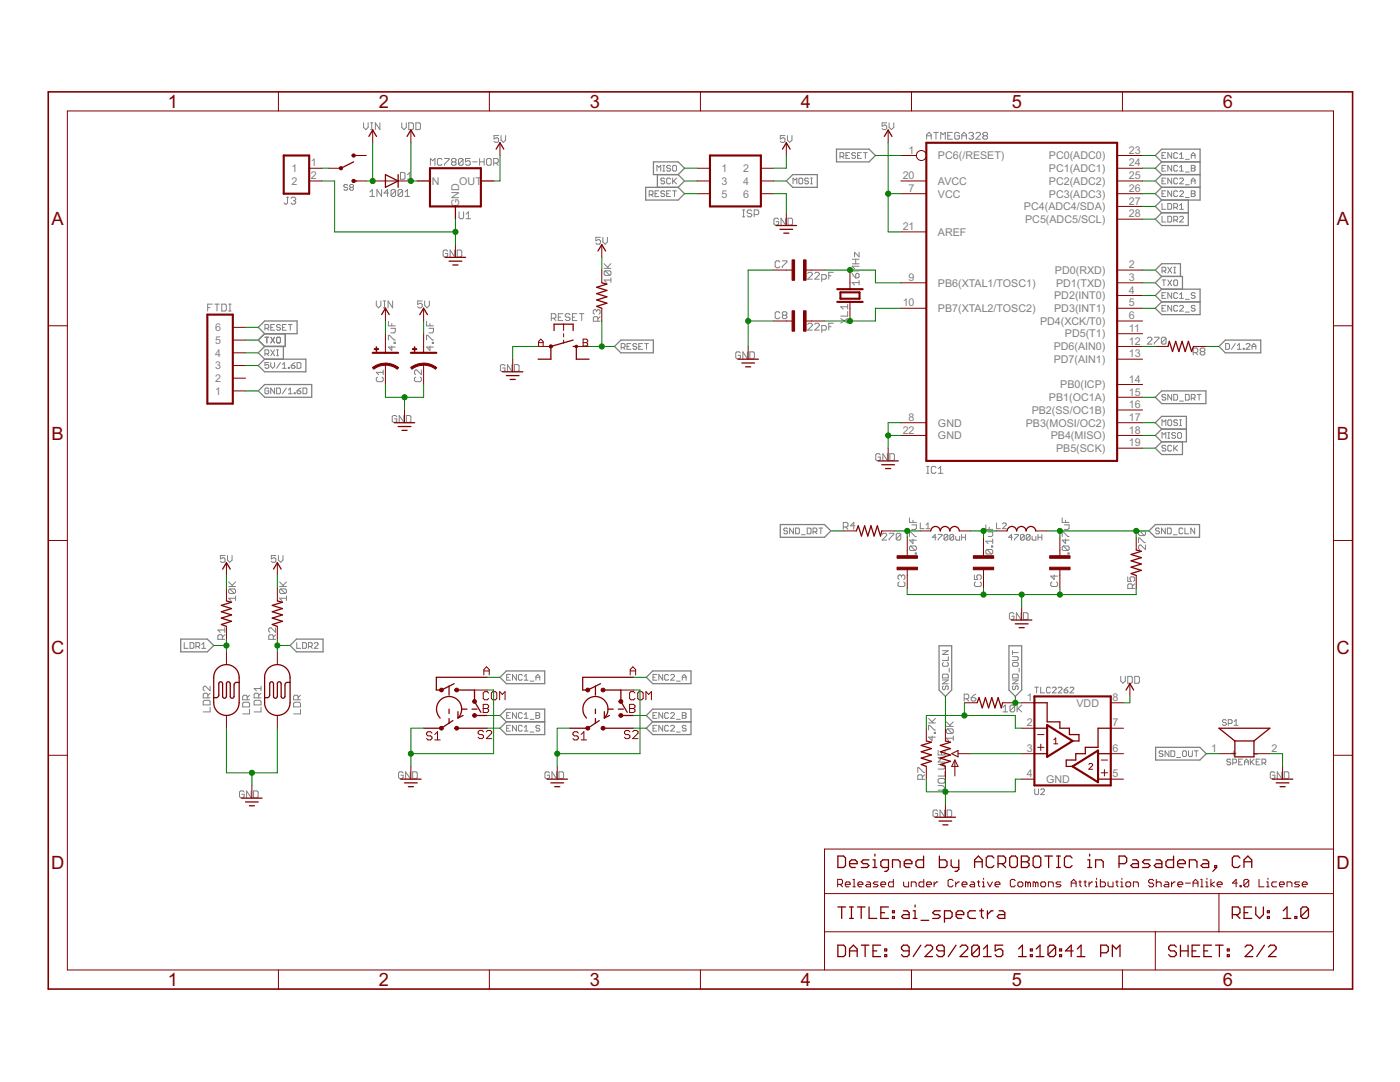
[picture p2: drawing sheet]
<svg xmlns="http://www.w3.org/2000/svg" width="279mm" height="216mm" viewBox="0 0 279 216" stroke-linecap="round" stroke-linejoin="round" font-family="sans-serif">
<defs><g id="words">
<g font-size="4.1" fill="#800000">
<text x="33.5" y="21.5">1</text>
<text x="75.6" y="21.5">2</text>
<text x="117.7" y="21.5">3</text>
<text x="159.8" y="21.5">4</text>
<text x="201.9" y="21.5">5</text>
<text x="244.1" y="21.5">6</text>
<text x="10.3" y="44.9">A</text>
<text x="266.8" y="44.9">A</text>
<text x="10.3" y="87.7">B</text>
<text x="266.8" y="87.7">B</text>
<text x="10.2" y="130.6">C</text>
<text x="266.7" y="130.6">C</text>
<text x="10.2" y="173.4">D</text>
<text x="266.7" y="173.4">D</text>
<text x="33.5" y="196.7">1</text>
<text x="75.6" y="196.7">2</text>
<text x="117.7" y="196.7">3</text>
<text x="159.8" y="196.7">4</text>
<text x="201.9" y="196.7">5</text>
<text x="244.1" y="196.7">6</text>
</g>
<g font-size="2.4" fill="#808080">
<text x="58.2" y="34.3">1</text>
<text x="62" y="33.2">1</text>
<text x="62" y="35.8">2</text>
<text x="144" y="34.3">1</text>
<text x="148.3" y="34.3">2</text>
<text x="180.2" y="35.8">20</text>
<text x="181.3" y="30.7">1</text>
<text x="187.2" y="31.8">PC6(/RESET)</text>
<text x="209.3" y="34.3">PC1(ADC1)</text>
<text x="209.3" y="31.8">PC0(ADC0)</text>
<text x="225.3" y="35.8">25</text>
<text x="225.3" y="33.2">24</text>
<text x="225.3" y="30.7">23</text>
<text x="58.2" y="36.9">2</text>
<text x="85.6" y="36.9">I</text>
<text x="86.2" y="36.9">N</text>
<text x="91.6" y="36.9">OUT</text>
<text x="91.7" y="41.4" transform="rotate(-90 91.7 41.4)">GND</text>
<text x="144" y="36.9">3</text>
<text x="144" y="39.4">5</text>
<text x="148.3" y="39.4">6</text>
<text x="148.3" y="36.9">4</text>
<text x="181.3" y="38.3">7</text>
<text x="187.2" y="39.4">VCC</text>
<text x="187.2" y="36.9">AVCC</text>
<text x="204.4" y="42">PC4(ADC4/SDA)</text>
<text x="209.3" y="39.4">PC3(ADC3)</text>
<text x="209.3" y="36.9">PC2(ADC2)</text>
<text x="225.3" y="40.8">27</text>
<text x="225.3" y="38.3">26</text>
<text x="180.2" y="45.9">21</text>
<text x="187.2" y="47">AREF</text>
<text x="204.6" y="44.5">PC5(ADC5/SCL)</text>
<text x="225.3" y="43.4">28</text>
<text x="225.3" y="53.5">2</text>
<text x="181.3" y="56.1">9</text>
<text x="187.2" y="57.2">PB6(XTAL1/TOSC1)</text>
<text x="210.4" y="59.7">PD2(INT0)</text>
<text x="210.5" y="54.6">PD0(RXD)</text>
<text x="210.8" y="57.2">PD1(TXD)</text>
<text x="225.3" y="58.6">4</text>
<text x="225.3" y="56.1">3</text>
<text x="180.2" y="61.1">10</text>
<text x="187.2" y="62.3">PB7(XTAL2/TOSC2)</text>
<text x="207.6" y="64.8">PD4(XCK/T0)</text>
<text x="210.4" y="62.3">PD3(INT1)</text>
<text x="225.3" y="63.7">6</text>
<text x="225.3" y="61.1">5</text>
<text x="42.9" y="71.2">4</text>
<text x="42.9" y="68.6">5</text>
<text x="42.9" y="66.1">6</text>
<text x="210.3" y="69.9">PD6(AIN0)</text>
<text x="212.5" y="67.3">PD5(T1)</text>
<text x="225.3" y="71.3">13</text>
<text x="225.3" y="68.8">12</text>
<text x="225.3" y="66.2">11</text>
<text x="42.9" y="76.2">2</text>
<text x="42.9" y="73.7">3</text>
<text x="210.3" y="72.4">PD7(AIN1)</text>
<text x="211.6" y="77.5">PB0(ICP)</text>
<text x="225.3" y="76.4">14</text>
<text x="42.9" y="78.8">1</text>
<text x="205.9" y="82.6">PB2(SS/OC1B)</text>
<text x="209.3" y="80">PB1(OC1A)</text>
<text x="225.3" y="81.5">16</text>
<text x="225.3" y="78.9">15</text>
<text x="180.2" y="86.5">22</text>
<text x="181.3" y="84">8</text>
<text x="187.2" y="85.1">GND</text>
<text x="187.2" y="87.7">GND</text>
<text x="204.7" y="85.1">PB3(MOSI/OC2)</text>
<text x="209.7" y="87.7">PB4(MISO)</text>
<text x="225.3" y="89.1">19</text>
<text x="225.3" y="86.5">18</text>
<text x="225.3" y="84">17</text>
<text x="210.8" y="90.2">PB5(SCK)</text>
<text x="204.9" y="139.9">1</text>
<text x="214.8" y="141">VDD</text>
<text x="222" y="139.9">8</text>
<text x="204.9" y="144.9">2</text>
<text x="222" y="144.9">7</text>
<text x="204.9" y="150">3</text>
<text x="204.9" y="155.1">4</text>
<text x="222" y="150">6</text>
<text x="222" y="155.1">5</text>
<text x="241.7" y="150">1</text>
<text x="245.6" y="151.1">+</text>
<text x="250.4" y="151.1">-</text>
<text x="253.8" y="150">2</text>
<text x="208.8" y="156.2">GND</text>
</g>
</g></defs>
<g fill="none" stroke="#808080" stroke-width=".2">
<path d="M57.1 39.3h.5M57.4 39.3v1.2l-.3 .2h-.2l-.2-.2M58.1 39.6l.2-.3h.5l.2 .3v.2l-.2 .2M69.4 37l-.2-.2h-.4l-.2 .2 .2 .4h.4l.2 .2-.2 .4h-.4l-.2-.2M70 37.4l-.2-.2 .2-.4h.4l.1 .2-.1 .4M70 37.4h.4M70 37.4l-.2 .2 .2 .4h.4l.1-.2-.1-.4M72.6 24.5v.9l.4 .5 .5-.5v-.9M73.8 38.3l.5-.5v1.4M73.8 39.2h.9M74 24.5h.4M74 25.9h.4"/>
<path d="M74.2 24.5v1.4M75.8 24.5v1.4l-.9-1.4v1.4M76.2 37.8v1.4l-1-1.4v1.4M77.6 38.5h-1l.7-.7v1.4M79 38.1v.9l-.3 .2h-.4l-.3-.2M79 38.1l-.3-.3h-.4l-.3 .3v.9M79 38.1l-1 .9M79.9 34.4h.7l.2 .2v1l-.2 .2h-.7zM80.2 24.5v.9l.4 .5 .5-.5v-.9M80.3 38.1v.9l-.2 .2h-.4l-.3-.2M80.3 38.1l-.2-.3h-.4l-.3 .3v.9M80.3 38.1l-.9 .9"/>
<path d="M80.8 39.2h1M80.8 38.3l.5-.5v1.4M81.3 35.8h1M81.3 34.9l.5-.5v1.4M81.6 24.5h.7l.2 .2v1l-.2 .2h-.7zM83 24.5h.7l.2 .2v1l-.2 .2h-.7zM85.9 33v-1.4l.5 .5 .4-.5v1.4M88.2 31.8l-.2-.2h-.5l-.2 .2v1l.2 .2h.5l.2-.2M88.7 31.6h.9v.2l-.9 1v.2M90.3 32.3l-.2-.2v-.3l.2-.2h.5l.2 .2v.3l-.2 .2M90.3 32.3l-.2 .2v.3l.2 .2h.5l.2-.2v-.3l-.2-.2M90.3 32.3h.5"/>
<path d="M92.4 31.8l-.2-.2h-.5l-.2 .2v1M92.4 31.8v1l-.2 .2h-.5l-.2-.2M92.4 31.8l-.9 1M93.8 31.6h-.9v.7l.7-.2 .2 .2v.5l-.2 .2h-.5l-.2-.2M94.3 32.3h.9M95.7 32.3h.9M95.7 31.6v1.4M96.6 31.6v1.4M97.1 31.8l.2-.2h.5l.2 .2v1l-.2 .2h-.5l-.2-.2zM98.5 32.5h.7l.2-.2v-.5l-.2-.2h-.7v1.4M99 32.5l.4 .5M99.5 27.1h-.9v.6l.4-.2h.3l.2 .2v.5l-.2 .2h-.5l-.2-.2"/>
<path d="M100 27.1v.9l.5 .4 .4-.4v-.9M129.6 38.8h.5l.2-.1v-.4l-.2-.2h-.5v1.1M129.9 38.8l.4 .4M130.7 38.7h.4M131.1 34.1v-1.1l.4 .4 .4-.4v1.1M131.5 38.1h-.8v1.1h.8M132.3 33h.4M132.3 34.1h.4M132.5 33v1.1M132.7 38.3l-.2-.2h-.4l-.2 .4 .2 .2h.4l.2 .3-.2 .2h-.4l-.2-.2M132.7 35.7l-.2-.2h-.4l-.2 .4 .2 .2h.4l.2 .4-.2 .2h-.4l-.2-.2M133.1 38.7h.3"/>
<path d="M133.8 33.2l-.2-.2h-.4l-.1 .4 .1 .2h.4l.2 .4-.2 .1h-.4l-.1-.1M133.8 38.1h-.7v1.1h.7M133.8 35.7l-.2-.2h-.4l-.1 .2v.8l.1 .2h.4l.2-.2M134.2 33.2l.2-.2h.4l.2 .2v.8l-.2 .1h-.4l-.2-.1zM134.2 38.1h.8M134.2 35.5v1.2M134.4 36.1l.6 .6M134.6 38.1v1.1M135 35.5l-.8 .8M156.7 27.1h-1v.6l.7-.2 .3 .2v.5l-.3 .2h-.4l-.3-.2M157.1 27.1v.9l.5 .4 .5-.4v-.9M158.3 36.7v-1.2l.3 .4 .4-.4v1.2"/>
<path d="M159.6 35.5h.4l.2 .2v.8l-.2 .2h-.4l-.2-.2v-.8zM161.4 35.7l-.2-.2h-.4l-.2 .2 .2 .4h.4l.2 .2-.2 .4h-.4l-.2-.2M161.8 35.5h.3M161.8 36.7h.3M161.9 35.5v1.2M167.6 31.2h.6l.2-.2v-.4l-.2-.1h-.6v1.1M168 31.2l.4 .4M168.8 31h.4M169.6 30.5h-.8v1.1h.8M170.8 30.6l-.2-.1h-.4l-.2 .1 .2 .4h.4l.2 .2-.2 .4h-.4l-.2-.2M171.2 31h.3M171.9 30.5h-.7v1.1h.7"/>
<path d="M172.3 30.5h.8M172.7 30.5v1.1M177 24.5h-1v.7l.5-.2h.2l.3 .2v.5l-.3 .2h-.4l-.3-.2M177.4 24.5v.9l.5 .5 .5-.5v-.9M184.9 27.8v-.9l.5-.5 .4 .5v.9M184.9 27.1h.9M186.3 26.4h1M186.8 26.4v1.4M187.7 27.8v-1.4l.5 .5 .5-.5v1.4M189.1 27.1h.5M190.1 26.4h-1v1.4h1M191.5 26.6l-.3-.2h-.4l-.3 .2v1l.3 .2h.4l.3-.2v-.5h-.5"/>
<path d="M192 27.1h.9M192 27.8v-.9l.4-.5 .5 .5v.9M193.4 26.6l.2-.2h.4l.3 .2v.3l-.3 .2M193.8 27.1h.2M194 27.1l.3 .2v.3l-.3 .2h-.4l-.2-.2M194.8 26.6l.2-.2h.5l.2 .2v.3l-.9 .9h.9M196.4 27.1h.4M196.4 27.1l-.2-.2v-.3l.2-.2h.4l.3 .2v.3l-.3 .2M196.4 27.1l-.2 .2v.3l.2 .2h.4l.3-.2v-.3l-.3-.2M231.9 31h.4M231.9 38.7h.4M231.9 33.6h.4"/>
<path d="M231.9 36.1h.4M232.7 33h-.8v1.1h.8M232.7 38.1h-.8v1.1h.8M232.7 30.5h-.8v1.1h.8M232.7 35.5h-.8v1.2h.8M233.8 30.5v1.1l-.7-1.1v1.1M233.8 33v1.1l-.7-1.1v1.1M233.8 35.5v1.2l-.7-1.2v1.2M233.8 38.1v1.1l-.7-1.1v1.1M235 33.2l-.2-.2h-.4l-.1 .2v.8l.1 .1h.4l.2-.1M235 38.3l-.2-.2h-.4l-.1 .2v.7l.1 .2h.4l.2-.2M235 30.6l-.2-.1h-.4l-.1 .1v.8l.1 .2h.4l.2-.2"/>
<path d="M235 35.7l-.2-.2h-.4l-.1 .2v.8l.1 .2h.4l.2-.2M235.4 38.3l.2-.2h.4l.2 .2v.2l-.8 .7h.8M235.4 31.6h.8M235.4 30.8l.4-.3v1.1M235.4 33.4l.4-.4v1.1M235.4 34.1h.8M235.4 35.7l.2-.2h.4l.2 .2v.2l-.8 .8h.8M236.6 31.8h.7M236.6 34.3h.7M236.6 36.9h.7M236.6 39.4h.7M237.7 33h.6l.2 .2-.2 .4 .2 .4-.2 .1h-.6z"/>
<path d="M237.7 38.1h.6l.2 .2-.2 .4 .2 .3-.2 .2h-.6zM237.7 31h.8M237.7 38.7h.6M237.7 33.6h.6M237.7 36.1h.8M237.7 31.6v-.8l.4-.3 .4 .3v.8M237.7 36.7v-.8l.4-.4 .4 .4v.8M58.5 40h.3M58.8 40l.2 .3-.2 .4h-.5l-.2-.2M89.3 50.1l-.2-.2h-.4l-.3 .2v.9l.3 .3h.4l.2-.3v-.4h-.4M90.7 49.9v1.4l-.9-1.4v1.4M91.2 49.9h.7l.3 .2v.9l-.3 .3h-.7z"/>
<path d="M91.6 42.3v1.1l.2 .2h.5l.2-.2v-1.1M93 43.6h.9M93 42.7l.5-.4v1.3M119.8 47.3h-.9v.7l.7-.2 .2 .2v.5l-.2 .2h-.5l-.2-.2M120.3 47.3v1l.5 .4 .4-.4v-1M120.6 53.6h1.3M120.6 52.6l.9 1M120.8 54h.9l.2 .3v.4l-.2 .2M120.8 54l-.2 .3v.4l.2 .2h.9M120.8 54l.9 .9M121.9 55.9h-1.3l.4 .4M121.9 55.4v.9"/>
<path d="M121.9 52.6l-.7 .7M148.2 43.3h.4M148.2 41.9h.4M148.4 41.9v1.4M150 42.1l-.2-.2h-.4l-.3 .2v.3l.3 .2h.4l.2 .2-.2 .5h-.4l-.3-.3M150.5 42.8h.7l.2-.2v-.5l-.2-.2h-.7v1.4M155.4 43.8l-.2-.3h-.5l-.2 .3v.9l.2 .2h.5l.2-.2v-.5h-.5M155.6 52.3l-.2-.3h-.5l-.2 .3v.9l.2 .2h.5l.2-.2M156.1 52h.9v.3l-.9 .9v.2M156.8 43.5v1.4l-.9-1.4v1.4M157.3 43.5h.6l.3 .3v.9l-.3 .2h-.6zM161.2 54.6l.2-.3h.5l.2 .3v.2l-.9 .9h.9"/>
<path d="M162.6 54.6l.2-.3h.5l.2 .3v.2l-.9 .9h.9M164 55.7h.7l.2-.2v-.5l-.2-.2h-.7v1.4M165.4 55h.5M166.3 54.3h-.9v1.4M170.1 54.5l.7 1M170.1 52.6h1.3M170.1 51.7h1.3M170.8 54.8l.2-.3 .4 .3v.4l-.2 .3h-.4zM170.8 51.7v.9M171.4 56.4h-1.3l.4 .5M171.4 50.3v.9l-.9-.9v.9M171.4 55.9v1"/>
<path d="M171.4 53.1h-1.3l.4 .5-.4 .5h1.3M231.9 54.1h.6l.2-.2v-.4l-.2-.2h-.6v1.2M231.9 55.9h.8M231.9 40.6v1.2h.8M231.9 43.2v1.1h.8M231.9 59h.4M232.3 54.1l.4 .4M232.3 55.9v1.1M232.7 58.4h-.8v1.1h.8M233.1 53.3l.7 1.2M233.1 55.9l.7 1.1M233.1 40.6h.5l.2 .2v.8l-.2 .2h-.5z"/>
<path d="M233.1 43.2h.5l.2 .1v.8l-.2 .2h-.5zM233.8 53.3l-.7 1.2M233.8 55.9l-.7 1.1M233.8 58.4v1.1l-.7-1.1v1.1M234.3 53.3h.3M234.3 54.5h.3M234.3 41.4h.5l.2-.2v-.4l-.2-.2h-.5v1.2M234.3 43.9h.5l.2-.2v-.4l-.2-.1h-.5v1.1M234.4 55.9h.4l.2 .1v.8l-.2 .2h-.4l-.1-.2v-.8zM234.4 53.3v1.2M234.6 41.4l.4 .4M234.6 43.9l.4 .4"/>
<path d="M235 58.6l-.2-.2h-.4l-.1 .2v.8l.1 .1h.4l.2-.1M235.4 41l.4-.4v1.2M235.4 58.8l.4-.4v1.1M235.4 41.8h.8M235.4 43.3l.2-.1h.4l.2 .1v.2l-.8 .8h.8M235.4 59.5h.8M236.6 59.7h.7M238.5 58.6l-.2-.2h-.4l-.2 .4 .2 .2h.4l.2 .4-.2 .1h-.4l-.2-.1M41.4 61.4h.5M42.4 60.7h-1v1.4M42.9 60.7h.9M43.3 60.7v1.4"/>
<path d="M44.3 60.7h.6l.3 .2v.9l-.3 .3h-.6zM45.7 60.7h.4M45.7 62.1h.4M45.9 60.7v1.4M52.9 65.5h.5l.2-.2v-.4l-.2-.2h-.5v1.2M52.9 67.3h.7M52.9 70.6h.5l.2-.2v-.4l-.2-.2h-.5v1.2M53.3 65.5l.3 .4M53.3 70.6l.3 .4M53.3 67.3v1.1M53.6 72.3h-.7v.6l.4-.2 .3 .2v.4l-.2 .2h-.3l-.2-.2M53.6 77.6l-.2-.2h-.3l-.2 .2v.8l.2 .2h.3l.2-.2v-.4h-.3"/>
<path d="M54 72.3v.8l.4 .4 .4-.4v-.8M54 65.3h.4M54 69.8l.8 1.2M54 67.3l.8 1.1M54.8 64.7h-.8v1.2h.8M54.8 77.4v1.2l-.8-1.2v1.2M54.8 69.8l-.8 1.2M54.8 67.3l-.8 1.1M55.2 77.4h.6l.2 .2v.8l-.2 .2h-.6zM55.2 69.8h.4M55.2 71h.4M55.4 67.3h.4l.2 .2v.7l-.2 .2h-.4l-.2-.2v-.7z"/>
<path d="M55.4 69.8v1.2M56 64.9l-.2-.2h-.4l-.2 .2 .2 .4h.4l.2 .2-.2 .4h-.4l-.2-.2M56 72.3l-.8 1.2M56.4 73.5h.7M56.4 72.7l.3-.4v1.2M56.4 65.3h.3M57.1 77.4l-.7 1.2M57.1 64.7h-.7v1.2h.7M57.6 78.6h.7M57.6 77.8l.3-.4v1.2M57.6 73.3h.1v.2h-.1zM57.6 64.7h.7"/>
<path d="M57.9 64.7v1.2M58.1 72.9h.6l.2 .4-.2 .2h-.4l-.2-.2zM58.7 78.4h.2v.2h-.2zM58.9 72.3l-.8 .6M59.3 78h.6l.1 .4-.1 .2h-.4l-.2-.2zM59.3 72.3h.6l.1 .2v.8l-.1 .2h-.6zM60 77.4l-.7 .6M60.5 77.4h.5l.2 .2v.8l-.2 .2h-.5zM75.1 60v1l.5 .4 .4-.4v-1M75.3 75.2l-.2 .3v.4l.2 .3h.9l.3-.3v-.4l-.3-.3M76.5 73.8v1M76.5 74.3h-1.4l.5 .5"/>
<path d="M76.5 60h.5M76.5 61.4h.5M76.7 60v1.4M77.5 64.1v.9h1.4M77.5 67.8v-.9h.2l1 .9h.2M78 65.5h.9v.7l-.2 .2h-.7M78.2 69v.9l-.7-.6h1.4M78.2 64.6v.4M78.4 60v1.4l-1-1.4v1.4M78.7 68.3h.2v.2h-.2zM83 75.2l-.3 .3v.4l.3 .3h.9l.2-.3v-.4l-.2-.3M84.1 73.8v1l-.9-1h-.2l-.3 .3v.4l.3 .3"/>
<path d="M84.3 60h-.9v.7l.4-.2 .5 .2v.5l-.3 .2h-.4l-.2-.2M84.8 60v1l.4 .4 .5-.4v-1M85.1 67.8v-.9h.3l.9 .9h.2M85.1 64.1v.9h1.4M85.6 65.5h.9v.7l-.2 .2h-.7M85.8 69v.9l-.7-.6h1.4M85.8 64.6v.4M86.3 68.3h.2v.2h-.2zM100.8 73l-.3-.3h-.4l-.2 .3v.9l.2 .2h.4l.3-.2v-.5h-.5M102.2 72.7v1.4l-.9-1.4v1.4M102.7 72.7h.7l.2 .3v.9l-.2 .2h-.7zM110 63.5h.7l.2-.2v-.5l-.2-.2h-.7v1.4"/>
<path d="M110.5 63.5l.4 .5M111.4 63.3h.5M112.3 62.6h-.9v1.4h.9M113.7 62.8l-.2-.2h-.4l-.3 .2v.3l.3 .2h.4l.2 .2v.2l-.2 .3h-.4l-.3-.3M114.2 63.3h.5M115.1 62.6h-.9v1.4h.9M115.6 62.6h.9M116.1 62.6v1.4M119.1 62l-.2-.2h-.3l-.2 .2v.5l.2 .2M119.1 62l.2-.2h.2l.3 .2v.5l-.3 .2M119.1 62v.2M119.3 64.1v-.7l-.2-.2h-.5l-.2 .2v.7h1.4"/>
<path d="M119.8 63.2l-.5 .4M124 69.3h.5l.2-.2v-.4l-.2-.1h-.5v1.1M124.4 69.3l.3 .4M125.1 69.1h.4M125.9 68.6h-.8v1.1h.8M127.1 68.7l-.2-.1h-.4l-.2 .3 .2 .2h.4l.2 .4-.2 .2h-.4l-.2-.2M127.5 69.1h.4M128.2 68.6h-.7v1.1h.7M128.7 68.6h.7M129 68.6v1.1M147.8 70.4l-.3-.2h-.4l-.3 .2v1l.3 .2h.4l.3-.2v-.5h-.5M149.2 70.2v1.4l-.9-1.4v1.4"/>
<path d="M149.6 70.2h.7l.3 .2v1l-.3 .2h-.7zM155.6 62.4l-.2-.2h-.5l-.2 .2v1l.2 .2h.5l.2-.2M156.3 62.9l-.2 .2 .2 .5h.5l.2-.2v-.3l-.2-.2M156.3 62.9l-.2-.2 .2-.5h.5l.2 .2v.3l-.2 .2M156.3 62.9h.5M161.2 64.7l.2-.2h.5l.2 .2v.3l-.9 .9h.9M162.6 64.7l.2-.2h.5l.2 .2v.3l-.9 .9h.9M164 65.9h.7l.2-.3v-.4l-.2-.2h-.7v1.3M165.4 65.2h.5M166.3 64.5h-.9v1.4M167.8 63.6l1.4 .9M169.2 63.6l-1.4 .9"/>
<path d="M169.2 62.2v.9h-1.4M169.2 60.7v1M169.2 61.2h-1.4l.5 .5M229 67.5l.2-.2h.5l.2 .2v.3l-.9 .9h.9M230.4 67.3h.9v.2l-.9 .9v.3M231.9 61.5h.4M232.7 60.9h-.8v1.2h.8M232.7 78.9l-.2-.2h-.4l-.2 .2 .2 .4h.4l.2 .2-.2 .3h-.4l-.2-.1M232.7 67.5v.9l-.2 .3h-.5l-.2-.3M232.7 67.5l-.2-.2h-.5l-.2 .2v.9M232.7 67.5l-.9 .9M233.8 60.9v1.2l-.7-1.2v1.2"/>
<path d="M233.8 78.7v1.1l-.7-1.1v1.1M234.3 78.7h.5l.2 .2v.8l-.2 .1h-.5zM235 61.1l-.2-.2h-.4l-.1 .2v.8l.1 .2h.4l.2-.2M235.4 61.1l.2-.2h.4l.2 .2v.2l-.8 .8h.8M236.6 62.3h.7M236.6 78.7h.6l.1 .2v.8l-.1 .1h-.6zM237.7 79.5h.6l.2-.2v-.4l-.2-.2h-.6v1.1M238.1 70.4h.7l.2-.3v-.4l-.2-.3h-.7v1.4M238.1 79.5l.4 .3M238.5 61.1l-.2-.2h-.4l-.2 .4 .2 .2h.4l.2 .4-.2 .2h-.4l-.2-.2M238.6 70.4l.4 .4M238.9 78.7h.8"/>
<path d="M239.3 78.7v1.1M239.8 70.1l-.3-.2v-.2l.3-.3h.4l.3 .3v.2l-.3 .2M239.8 70.1l-.3 .3v.2l.3 .2h.4l.3-.2v-.2l-.3-.3M239.8 70.1h.4M244.6 68.6h.6l.2 .1v.8l-.2 .2h-.6zM246.5 68.6l-.7 1.1M247 69.7h.7M247 68.9l.3-.3v1.1M248.1 69.5h.2v.2h-.2zM248.7 68.7l.2-.1h.4l.1 .1v.2l-.7 .8h.7M249.9 69.1h.7M249.9 69.7v-.8l.4-.3 .3 .3v.8"/>
<path d="M79.2 83.1l-.2-.2h-.5l-.2 .2v1l.2 .2h.5l.2-.2v-.5h-.5M80.6 82.9v1.4l-.9-1.4v1.4M81.1 82.9h.7l.2 .2v1l-.2 .2h-.7zM175.7 90.8l-.2-.3h-.5l-.2 .3v.9l.2 .2h.5l.2-.2v-.5h-.5M177.1 90.5v1.4l-.9-1.4v1.4M177.6 90.5h.7l.2 .3v.9l-.2 .2h-.7zM184.9 94.4h.5M184.9 93.1h.5M185.2 93.1v1.3M186.8 93.3l-.2-.2h-.5l-.2 .2v.9l.2 .2h.5l.2-.2M187.3 93.5l.4-.4v1.3M187.3 94.4h.9"/>
<path d="M231.9 84.9v-1.1l.4 .4 .4-.4v1.1M231.9 87.5v-1.2l.4 .4 .4-.4v1.2M232.7 89l-.2-.1h-.4l-.2 .1 .2 .4h.4l.2 .2-.2 .4h-.4l-.2-.2M233.1 87.5h.3M233.1 86.3h.3M233.1 84l.2-.2h.3l.2 .2v.7l-.2 .2h-.3l-.2-.2zM233.3 86.3v1.2M233.8 89l-.2-.1h-.3l-.2 .1v.8l.2 .2h.3l.2-.2M234.3 88.9v1.1M234.4 89.4l.6 .6M234.6 86.5l-.2-.2h-.4l-.2 .4 .2 .2h.4l.2 .4-.2 .2h-.4l-.2-.2M235 84l-.2-.2h-.4l-.1 .4 .1 .1h.4l.2 .4-.2 .2h-.4l-.1-.2"/>
<path d="M235 88.9l-.7 .7M235.2 86.3h.4l.2 .2v.8l-.2 .2h-.4l-.2-.2v-.8zM235.4 83.8h.4M235.4 84.9h.4M235.4 80h.8M235.6 83.8v1.1M44.9 110.8h-.9v.7l.4-.2h.3l.2 .2v.5l-.2 .2h-.5l-.2-.2M45.4 110.8v1l.4 .4 .5-.4v-1M45.6 117h1.4M45.6 116.1l.9 .9M45.9 117.5h.9l.2 .3v.4l-.2 .2M45.9 117.5l-.3 .3v.4l.3 .2h.9"/>
<path d="M45.9 117.5l.9 .9M47 119.4h-1.4l.5 .4M47 118.9v.9M47 116.1l-.7 .7M55.1 110.8h-1v.7l.7-.2 .3 .2v.5l-.3 .2h-.4l-.3-.2M55.6 110.8v1l.4 .4 .5-.4v-1M55.8 117h1.4M55.8 116.1l.9 .9M56 117.5l-.2 .3v.4l.2 .2h.9M56 117.5h.9l.3 .3v.4l-.3 .2M56 117.5l.9 .9M57.2 119.4h-1.4l.5 .4"/>
<path d="M57.2 118.9v.9M57.2 116.1l-.7 .7M157.2 105.6l-.2-.2h-.4l-.2 .3 .2 .2h.4l.2 .4-.2 .2h-.4l-.2-.2M158.3 105.4v1.1l-.7-1.1v1.1M158.8 105.4h.5l.2 .2v.7l-.2 .2h-.5zM159.9 106.7h.8M161.1 105.4h.6l.2 .2v.7l-.2 .2h-.6zM162.3 106.1h.5l.2-.2v-.3l-.2-.2h-.5v1.1M162.6 106.1l.4 .4M163.4 105.4h.8M163.8 105.4v1.1M168.3 105.2h.7l.2-.3v-.4l-.2-.3h-.7v1.4"/>
<path d="M168.8 105.2l.4 .4M170.6 104.9h-.9l.7-.7v1.4M176 106.6l.3-.2h.4l.3 .2v.2l-1 1h1M177.4 106.4h1v.2l-1 .9v.3M179.5 116.1l-.3 .3v.4l.3 .2h.9l.2-.2v-.4l-.2-.3M179.8 106.6v.9l-.3 .3h-.4l-.2-.3M179.8 106.6l-.3-.2h-.4l-.2 .2v.9M179.8 106.6l-.9 .9M179.9 115l.2-.3h.3l.2 .3v.4l-.2 .2M179.9 115l-.2-.3h-.2l-.3 .3v.4l.3 .2M179.9 115v.2M181.5 103.3v.9h1.4"/>
<path d="M181.5 107.1v-.9h.2l.9 .9h.3M181.7 108.9h.9l.3 .3v.4l-.3 .3M181.7 108.9l-.2 .3v.4l.2 .3h.9M181.7 108.9l.9 1M182 104.7h.9v.7l-.3 .2h-.6M182.2 107.5v1l-.7-.7h1.4M182.2 103.8v.4M182.6 110.3h.3v.3h-.3zM183.7 104.4v1.1h.7M184.8 105.5h.8M184.8 104.7l.4-.3v1.1M186.8 107.2h-.7l.5-.6v1.2"/>
<path d="M187.2 106.6h.8v.2l-.8 .8v.2M189.2 106.8v.8l-.2 .2h-.4l-.2-.2M189.2 106.8l-.2-.2h-.4l-.2 .2v.8M189.2 106.8l-.8 .8M190.3 106.8v.8l-.2 .2h-.3l-.2-.2M190.3 106.8l-.2-.2h-.3l-.2 .2v.8M190.3 106.8l-.7 .8M190.7 107v.6l.2 .2h.6v-.8M191.9 106.6v1.2M191.9 107.2h.8M192.7 106.6v1.2M194.5 114.7v.9h.6l-.2-.4 .2-.5h.5l.2 .3v.4l-.2 .2"/>
<path d="M194.7 116.1l-.2 .3v.4l.2 .2h.9l.2-.2v-.4l-.2-.3M196.7 104.7v.9h1.4M197 109.6l-.3 .3v.4l.3 .3h.9M197 109.6h.9l.2 .3v.4l-.2 .3M197 109.6l.9 1M197.2 106.2h.9v.6l-.2 .3h-.7M197.4 105.2v.4M197.9 108.9h.2v.3h-.2zM198.1 107.5v1M198.1 108h-1.4l.5 .5M198.9 104.4v1.1h.7M200.1 104.5l.2-.1h.3l.2 .1v.2l-.7 .8h.7"/>
<path d="M202.1 107.2h-.8l.6-.6v1.2M202.5 106.6h.7v.2l-.7 .8v.2M204.4 106.8v.8l-.2 .2h-.4l-.2-.2M204.4 106.8l-.2-.2h-.4l-.2 .2v.8M204.4 106.8l-.8 .8M205.6 106.8v.8l-.2 .2h-.4l-.2-.2M205.6 106.8l-.2-.2h-.4l-.2 .2v.8M205.6 106.8l-.8 .8M206 107v.6l.2 .2h.5v-.8M207.2 107.2h.7M207.2 106.6v1.2M207.9 106.6v1.2"/>
<path d="M209.9 116.1l-.2 .3v.4l.2 .2h.9l.3-.2v-.4l-.3-.3M210.4 114.7v.9l-.7-.6h1.4M212 107.1v-.9h.2l.9 .9h.3M212 103.3v.9h1.4M212.2 108.9l-.2 .3v.4l.2 .3h.9M212.2 108.9h.9l.3 .3v.4l-.3 .3M212.2 108.9l.9 1M212.4 104.7h1v.7l-.3 .2h-.7M212.7 107.5v1l-.7-.7h1.4M212.7 103.8v.4M213.1 110.3h.3v.3h-.3zM225.1 115.1v.9h.6l-.2-.5 .2-.4h.5l.2 .2v.5l-.2 .2"/>
<path d="M226 117.4v-.7l-.3-.2h-.4l-.2 .2v.7h1.3M226.4 116.5l-.4 .5M227.2 108.3v-.9h.3l.9 .9h.2M227.5 106h.9l.2 .2v.4l-.2 .3M227.5 106l-.3 .2v.4l.3 .3h.9M227.5 106l.9 .9M228.6 108.8v.9l-.9-.9-.5 .2v.5l.3 .2M231.4 105.6l-.2-.2h-.4l-.2 .2 .2 .3h.4l.2 .2-.2 .4h-.4l-.2-.2M232.6 105.4v1.1l-.8-1.1v1.1M233 105.4h.6l.1 .2v.7l-.1 .2h-.6zM234.1 106.7h.8M236.1 105.6l-.2-.2h-.4l-.2 .2v.7l.2 .2h.4l.2-.2"/>
<path d="M236.5 105.4v1.1h.7M238.4 105.4v1.1l-.7-1.1v1.1M36.8 128.2v1.2h.7M37.9 128.2h.6l.2 .2v.8l-.2 .2h-.6zM39.1 129h.6l.2-.2v-.4l-.2-.2h-.6v1.2M39.5 129l.4 .4M40.3 129.4h.7M40.3 128.6l.4-.4v1.2M40.6 140l.2-.3h.9l.2 .3v.7h-1.3zM41.5 139.3v-.7l-.2-.3h-.5l-.2 .3v.7h1.3M41.9 136.9v.9l-.9-.9h-.2l-.2 .3v.4l.2 .2M41.9 138.3l-.4 .5"/>
<path d="M44.4 127.6v-.7l-.2-.2h-.5l-.2 .2v.7h1.4M44.9 126.7l-.5 .4M44.9 125.7h-1.4l.4 .5M44.9 125.3v.9M49.3 139.6v-.6l-.2-.3h-.4l-.3 .3v.6h1.4M49.8 138.7l-.5 .5M50.7 140l.2-.3h1l.2 .3v.7h-1.4zM51.6 139.3v-.7l-.2-.3h-.5l-.2 .3v.7h1.4M52.1 136.9v.9M52.1 138.3l-.5 .5M52.1 137.4h-1.4l.5 .4M54.5 127.6v-.7l-.2-.2h-.4l-.3 .2v.7h1.4"/>
<path d="M55 125.3v.9l-.9-.9h-.2l-.3 .2v.4l.3 .3M55 126.7l-.5 .4M59.2 128.2v1.2h.8M59.5 139.6v-.6l-.2-.3h-.5l-.2 .3v.6h1.4M60 138.7l-.5 .5M60.4 128.2h.6l.2 .2v.8l-.2 .2h-.6zM61.6 129h.5l.2-.2v-.4l-.2-.2h-.5v1.2M61.9 129l.4 .4M62.7 128.4l.2-.2h.4l.2 .2v.2l-.8 .8h.8M101.1 135.1h.4M101.9 134.6h-.8v1.1h.8M103.1 134.6v1.1l-.8-1.1v1.1"/>
<path d="M104.2 134.8l-.2-.2h-.3l-.2 .2v.7l.2 .2h.3l.2-.2M104.6 135l.4-.4v1.1M104.6 135.7h.8M105.8 135.9h.8M107 135.7v-.7l.3-.4 .4 .4v.7M107 135.1h.7M130.3 135.1h.4M131.1 134.6h-.8v1.1h.8M132.2 134.6v1.1l-.7-1.1v1.1M133.4 134.8l-.2-.2h-.4l-.1 .2v.7l.1 .2h.4l.2-.2M133.8 134.8l.2-.2h.4l.2 .2v.2l-.8 .7h.8M135 135.9h.8"/>
<path d="M136.2 135.1h.7M136.2 135.7v-.7l.3-.4 .4 .4v.7M188.1 135.7h1.2l-1.2 .7h1.2M188.1 129.8h1.2l-1.2 .8h1.2M188.3 136.9l-.2 .2v.3l.2 .2 .4-.2v-.3l.1-.2 .5 .2v.3l-.3 .2M188.3 132.2l-.2 .2v.4l.2 .1h.7l.3-.1v-.4l-.3-.2M188.3 134.5h.7l.3 .2v.6h-1.2v-.6zM189.3 131v.8h-1.2M189.4 133.3v.8M192.4 139.4h.7l.2-.2v-.5l-.2-.2h-.7v1.4M192.9 139.4l.4 .5M193.8 139.2h.7l.3 .2v.3l-.3 .2h-.4l-.3-.2z"/>
<path d="M194.8 138.5l-1 .7M202.1 131h.9l.2 .2v.4l-.2 .2h-.9M202.1 132.4l.1-.2h.8l.2 .2v.4l-.2 .1h-.8l-.1-.1zM202.1 135.7h1.1l-1.1 .7h1.1M202.1 134.7l.1-.2h.8l.2 .2v.6h-1.1zM202.1 129.8v.8M202.1 130.2h1.1M202.2 136.9l-.1 .2v.3l.3 .2 .2-.2v-.3l.4-.2 .2 .2v.3l-.2 .2M202.4 122.5l-.3-.2h-.4l-.3 .2v.9l.3 .2h.4l.3-.2v-.4h-.5M203.4 133.3v.8M203.8 122.3v1.3l-1-1.3v1.3M204.3 122.3h.6l.3 .2v.9l-.3 .2h-.6z"/>
<path d="M206.5 137.1h.8M206.9 137.1v1.2M207.7 137.1v1.2h.7M209.6 137.3l-.2-.2h-.4l-.1 .2v.8l.1 .2h.4l.2-.2M210 137.3l.2-.2h.4l.2 .2v.2l-.8 .8h.8M211.2 137.3l.2-.2h.4l.1 .2v.2l-.7 .8h.7M212.4 137.7h.5l.2 .4-.2 .2h-.3l-.2-.2zM213.1 137.1l-.7 .6M213.5 137.3l.2-.2h.4l.2 .2v.2l-.8 .8h.8M223.7 135v.9l.4 .4 .5-.4v-.9M225.1 135h.7l.2 .2v.9l-.2 .2h-.7zM226.5 135h.7l.2 .2v.9l-.2 .2h-.7z"/>
<path d="M41.9 141.1v.9h-1.3M48.7 140.1h.9l.2 .3v.7h-1.4v-.7zM48.7 158.1l-.2-.3h-.5l-.2 .3v.9l.2 .2h.5l.2-.2v-.5h-.4M49.8 141.5v1h-1.4M50.1 157.8v1.4l-.9-1.4v1.4M50.6 157.8h.7l.2 .3v.9l-.2 .2h-.7zM52.1 141.1v.9h-1.4M58.8 140.1h.9l.3 .3v.7h-1.4v-.7zM60 141.5v1h-1.4M80.5 154.2l-.3-.2h-.4l-.3 .2v1l.3 .2h.4l.3-.2v-.5h-.5M81.9 154v1.4l-1-1.4v1.4M82.4 154h.6l.3 .2v1l-.3 .2h-.6z"/>
<path d="M101.1 145.3h.4M101.1 142.8h.4M101.9 144.7h-.8v1.2h.8M101.9 142.2h-.8v1.1h.8M103.1 142.2v1.1l-.8-1.1v1.1M103.1 144.7v1.2l-.8-1.2v1.2M104.2 144.9l-.2-.2h-.3l-.2 .2v.8l.2 .2h.3l.2-.2M104.2 142.4l-.2-.2h-.3l-.2 .2v.8l.2 .1h.3l.2-.1M104.6 145.9h.8M104.6 145.1l.4-.4v1.2M104.6 142.6l.4-.4v1.1M104.6 143.3h.8"/>
<path d="M105.8 146.1h.8M105.8 143.5h.8M107 142.2h.5l.2 .2-.2 .4 .2 .4-.2 .1h-.5zM107 142.8h.5M107.7 144.9l-.2-.2h-.4l-.1 .2 .1 .4h.4l.2 .2-.2 .4h-.4l-.1-.2M109.7 154.2l-.3-.2h-.4l-.2 .2v1l.2 .2h.4l.3-.2v-.5h-.5M111.1 154v1.4l-.9-1.4v1.4M111.5 154h.7l.3 .2v1l-.3 .2h-.7zM130.3 145.3h.4M130.3 142.8h.4M131.1 144.7h-.8v1.2h.8M131.1 142.2h-.8v1.1h.8"/>
<path d="M132.2 142.2v1.1l-.7-1.1v1.1M132.2 144.7v1.2l-.7-1.2v1.2M133.4 144.9l-.2-.2h-.4l-.1 .2v.8l.1 .2h.4l.2-.2M133.4 142.4l-.2-.2h-.4l-.1 .2v.8l.1 .1h.4l.2-.1M133.8 144.9l.2-.2h.4l.2 .2v.2l-.8 .8h.8M133.8 142.4l.2-.2h.4l.2 .2v.2l-.8 .7h.8M135 146.1h.8M135 143.5h.8M136.2 142.2h.5l.2 .2-.2 .4 .2 .4-.2 .1h-.5zM136.2 142.8h.5M136.9 144.9l-.2-.2h-.3l-.2 .2 .2 .4h.3l.2 .2-.2 .4h-.3l-.2-.2M183.2 154.1v-.9h.2l.9 .9h.2"/>
<path d="M184.1 155.5v-.7l-.2-.2h-.5l-.2 .2v.7h1.3M184.5 154.6l-.4 .4M185.3 145.7v-1h.2l1 1h.2M185.3 144.3h1.4M185.3 143.3l.9 1M186 146.9v.9l-.7-.7h1.4M186.5 146.1h.2v.3h-.2zM186.7 143.3l-.7 .7M187.2 156.8h.9l.5 .4-.5 .5h-.9M187.2 149.7v.9h1.4v-.9M187.2 152.5h1.2l.2 .3v.4l-.2 .3h-1.2M187.5 155.3h.9l.2 .3v.4l-.2 .3h-.9l-.3-.3v-.4z"/>
<path d="M187.9 150.2v.4M188.6 153.9v1h-1.4M188.6 151.2h-1.4l.5 .4-.5 .5h1.4M188.9 144.9h1.3M188.9 144l.9 .9M189.1 145.4l-.2 .3v.4l.2 .3h.9M189.1 145.4h.9l.2 .3v.4l-.2 .3M189.1 145.4l.9 1M190.2 147.3h-1.3l.4 .5M190.2 146.9v.9M190.2 144l-.7 .7M200.2 141.1l.4-.4v1.3"/>
<path d="M200.2 142h.9M202.5 140.9v.9l-.2 .2h-.5l-.2-.2M202.5 140.9l-.2-.2h-.5l-.2 .2v.9M202.5 140.9l-.9 .9M203 140.7v1.3M203.2 141.4l.7 .6M203.9 140.7l-.9 .9M206.5 157.4v1l.2 .2h.4l.2-.2v-1M207.7 157.6l.2-.2h.4l.1 .2v.2l-.7 .8h.7M232.1 150l-.2-.2h-.4l-.2 .4 .2 .2h.4l.2 .4-.2 .2h-.4l-.2-.2M233.3 149.8v1.2l-.8-1.2v1.2M233.7 149.8h.6l.1 .2v.8l-.1 .2h-.6z"/>
<path d="M234.8 151.2h.8M236 150l.2-.2h.4l.2 .2v.8l-.2 .2h-.4l-.2-.2zM237.2 149.8v1l.2 .2h.4l.2-.2v-1M238.4 149.8h.7M238.7 149.8v1.2M244.7 143.8l-.2-.2h-.3l-.2 .2 .2 .4h.3l.2 .2-.2 .3h-.3l-.2-.2M245.1 144.4h.6l.2-.2v-.4l-.2-.2h-.6v1.1M245.6 151.7l-.2-.2h-.4l-.1 .3 .1 .2h.4l.2 .4-.2 .2h-.4l-.1-.2M246 152.2h.6l.2-.2v-.3l-.2-.2h-.6v1.1M246.3 144.7h.8M246.3 144l.4-.4v1.1M247.2 152h.4"/>
<path d="M248 151.5h-.8v1.1h.8M248.4 152h.7M248.4 152.6v-.8l.4-.3 .3 .3v.8M249.5 151.5v1.1M249.7 152l.6 .6M250.3 151.5l-.8 .7M250.7 152h.4M251.5 151.5h-.8v1.1h.8M251.9 152.2h.5l.2-.2v-.3l-.2-.2h-.5v1.1M252.2 152.2l.4 .4M254.4 154.2l-.2-.2h-.5l-.2 .2v1l.2 .2h.5l.2-.2v-.5h-.4M255.8 154v1.4l-.9-1.4v1.4"/>
<path d="M256.3 154h.7l.2 .2v1l-.2 .2h-.7zM187.1 161.9l-.2-.3h-.5l-.2 .3v.9l.2 .2h.5l.2-.2v-.5h-.4M188.5 161.6v1.4l-.9-1.4v1.4M189 161.6h.7l.2 .3v.9l-.2 .2h-.7z"/>
</g>
<g fill="none" stroke="#808080" stroke-width=".25">
<path d="M128.9 37.4h6.4l1.3 1.3-1.3 1.2h-6.4zM130.4 32.3h4.9l1.3 1.3-1.3 1.2h-4.9zM131.2 34.8v2.6M135.3 34.8l1.3 1.3-1.3 1.3M156.9 36.1l1.3-1.3h4.9v2.6h-4.9zM166.9 29.8h6.5l1.3 1.2-1.3 1.3h-6.5zM231.8 32.3h7.7M231.8 32.3l-1.2-1.3 1.2-1.2h7.7v10.1h-7.7M231.8 37.4h7.7M231.8 34.8h7.7M231.8 39.9l-1.2 1.3 1.2 1.3M231.8 32.3l-1.2 1.3 1.2 1.2"/>
<path d="M231.8 34.8l-1.2 1.3 1.2 1.3M231.8 37.4l-1.2 1.3 1.2 1.2M237.2 39.9v5.1h-5.4l-1.2-1.3 1.2-1.2M231.8 55.2l-1.2-1.3 1.2-1.3h3.8v2.6M231.8 55.2h4.2v2.5M231.8 55.2l-1.2 1.2 1.2 1.3M231.8 57.7h7.7v5.1h-7.7l-1.2-1.3 1.2-1.3M231.8 42.5h5.4M231.8 57.7l-1.2 1.3 1.2 1.2M51.5 78l1.3-1.3h9.4v2.6h-9.4zM51.5 72.9l1.3-1.2h8.2v2.5h-8.2zM51.5 65.3l1.3-1.2h6.5v2.5h-6.5z"/>
<path d="M52.8 69.1l-1.3 1.3 1.3 1.3M52.8 66.6l-1.3 1.3 1.3 1.2M56.6 69.1v2.6M56.9 66.6v2.5h-4.1M122.6 69.1l1.3-1.2h6.5v2.5h-6.5zM230.6 79.3l1.2-1.3h8.9v2.5h-8.9zM231.8 60.2h7.7M244.5 67.9h7.1v2.5h-7.1l-1.2-1.3zM231.8 88.2l-1.2 1.2 1.2 1.3h4.2v-2.5M231.8 85.6l-1.2 1.3 1.2 1.3M231.8 85.6h5M231.8 85.6l-1.2-1.3 1.2-1.2h5v5.1h-5"/>
<path d="M155.7 104.7h8.8l1.3 1.2-1.3 1.3h-8.8zM229.3 105.9l1.3-1.2h8.8v2.5h-8.8zM36.1 127.5h5.3l1.3 1.3-1.3 1.3h-5.3zM57.9 128.8l1.3-1.3h5.3v2.6h-5.3zM99.8 135.1l1.2-1.2h7.7v2.5h-7.7zM130.3 133.9h7.6v2.5h-7.6l-1.3-1.3zM187.4 128.9h2.5v8.8l-1.2 1.3-1.3-1.3zM201.4 128.9h2.5v8.8l-1.3 1.3-1.2-1.3zM99.8 142.8l1.2-1.3h7.7v5.1h-7.7l-1.2-1.3 1.2-1.3zM101 144h7.7M129 142.8l1.3-1.3h7.6v5.1h-7.6l-1.3-1.3 1.3-1.3zM130.3 144h7.6"/>
<path d="M230.6 149.1h8.9l1.2 1.3-1.2 1.3h-8.9z"/>
</g>
<g fill="none" stroke="#800000" stroke-width=".2">
<path d="M55.6 18.3v3.8M97.7 18.3v3.8M139.8 18.3v3.8M181.9 18.3v3.8M224 18.3v3.8M13.4 22.1h252.7v171.4h-252.7zM61.7 33.6h2.5M61.7 36.1h2.5M65.5 33.6h2.6M70.6 36.1h2.5M70.6 31h2.5M74.4 36.1h7.6"/>
<path d="M74.4 26v2.5M82 26v2.5M99.8 28.5v2.5M139.1 33.6h2.6M139.1 36.1h2.6M139.1 38.7h2.6M151.8 33.6h2.6M151.8 36.1h2.6M151.8 38.7h2.6M156.9 28.5v2.5M177.2 26v2.5M179.8 36.1h5.1"/>
<path d="M179.8 38.7h5.1M179.8 31h3.1M222.9 33.6h5.1M222.9 36.1h5.1M222.9 38.7h5.1M222.9 31h5.1M90.9 48.8v2.6M120.1 48.8v2.6M120.1 53.9v2.5M154.4 53.9h3.7M156.9 42.5v2.5M160.9 53.9h3.6"/>
<path d="M169.6 53.9v3.8M179.8 56.4h5.1M179.8 46.3h5.1M222.9 56.4h5.1M222.9 59h5.1M222.9 53.9h5.1M222.9 43.7h5.1M222.9 41.2h5.1M9.6 65h3.8M46.5 78h2.5M46.5 75.5h2.5M46.5 72.9h2.5"/>
<path d="M46.5 70.4h2.5M46.5 67.9h2.5M46.5 65.3h2.5M76.9 61.5v2.6M76.9 66.6v3.8M76.9 72.7v4M84.5 61.5v2.6M84.5 66.6v3.8M84.5 72.7v4M102.3 71.7v2.5M107.4 69.1h2.5M107.5 69v-.9l.4-.4 .5 .4v.9"/>
<path d="M107.5 68.4h.9M112.5 64.7v1.3M112.5 66.6v.6M112.5 67.9v.6M115 69.1h2.6M116.4 68.4h.7M116.4 67.7h.7l.2 .2v.2l-.2 .3 .2 .2v.2l-.2 .2h-.7zM120.1 61.5v2.6M149.3 69.1v2.6M154.4 64.1h3.7M160.9 64.1h3.6M169.6 60.2v3.9"/>
<path d="M179.8 61.5h5.1M222.9 61.5h5.1M222.9 79.3h5.1M222.9 76.7h5.1M222.9 71.7h5.1M222.9 69.1h5.1M222.9 66.6h5.1M222.9 64.1h5.1M230.6 69.1h2.5M238.2 69.1h2.5M266.1 65h3.8M80.7 81.8v2.5"/>
<path d="M177.2 89.4v2.6M179.8 84.3h5.1M179.8 86.9h5.1M222.9 89.4h5.1M222.9 84.3h5.1M222.9 86.9h5.1M222.9 81.8h5.1M9.6 107.8h3.8M45.2 112.3v2.5M45.2 117.4v2.5M55.4 112.3v2.5M55.4 117.4v2.5"/>
<path d="M168.4 105.9h2.5M176 105.9h2.5M181.1 107.2v3.7M181.1 113.7v3.7M183.6 105.9h2.2M191.5 105.9h2.2M196.3 107.2v3.7M196.3 113.7v3.7M198.8 105.9h2.2M206.7 105.9h2.3M211.5 107.2v3.7M211.5 113.7v3.7"/>
<path d="M226.8 107.2v2.5M226.8 114.8v2.6M266.1 107.8h3.8M45.2 125v2.5M45.2 130.1v2.5M55.4 125v2.5M55.4 130.1v2.5M94.7 137.7h2.5M96.6 134.7v-1.1l.5-.5 .5 .5v1.1M96.6 133.9h1M97.5 138.3l-.3-.3h-.5l-.3 .3v1.1l.3 .2h.5l.3-.2M98.3 138h.6l.2 .3v1.1l-.2 .2h-.6l-.2-.2v-1.1z"/>
<path d="M99.7 139.6v-1.6l.5 .6 .6-.6v1.6M123.9 137.7h2.5M125.8 133.9h1.1M125.8 134.7v-1.1l.5-.5 .6 .5v1.1M126.7 138.3l-.3-.3h-.5l-.3 .3v1.1l.3 .2h.5l.3-.2M127.6 138h.5l.3 .3v1.1l-.3 .2h-.5l-.3-.2v-1.1zM128.9 139.6v-1.6l.6 .6 .5-.6v1.6M203.9 121.2v2.5M225.5 136.4v2.6M9.6 150.7h3.8M45.2 142.8v2.5M50.3 156.7v2.6"/>
<path d="M55.4 142.8v2.5M82 152.9v2.6M86.2 146.3l-.3-.3h-.5l-.3 .3v.3l.3 .2h.5l.3 .3v.3l-.3 .2h-.5l-.3-.2M86.8 147.6h1.1M86.8 146.6l.5-.6v1.6M96.4 140.5h.8l.3 .3v.3l-.3 .3 .3 .2v.3l-.3 .3h-.8zM96.4 141.4h.8M96.5 146l-.3-.2h-.5l-.3 .2v.3l.3 .3h.5l.3 .2v.3l-.3 .3h-.5l-.3-.3M97 146l.3-.2h.6l.2 .2v.3l-1.1 1.1h1.1M111.2 152.9v2.6M115.4 146.3l-.3-.3h-.5l-.3 .3v.3l.3 .2h.5l.3 .3v.3l-.3 .2h-.5l-.3-.2M116 147.6h1.1"/>
<path d="M116 146.6l.5-.6v1.6M125.6 140.5h.8l.3 .3v.3l-.3 .3 .3 .2v.3l-.3 .3h-.8zM125.6 141.4h.8M125.7 146l-.3-.2h-.5l-.3 .2v.3l.3 .3h.5l.3 .2v.3l-.3 .3h-.5l-.3-.3M126.3 146l.2-.2h.6l.2 .2v.3l-1 1.1h1M184.9 145.3v2.5M184.9 152.9v2.6M188.7 145.3v2.5M188.7 152.9v2.6M190.6 151.7v3.1M190.6 151.7l.6 1.2h-1.3zM191.2 150.4h2.5"/>
<path d="M192.5 140.2h2.5M200.1 140.2h2.5M203.9 150.4h2.5M203.9 145.3h2.5M203.9 140.2h2.5M203.9 155.5h2.5M207.1 146.6h1.2M207.1 149.1h1.2M207.7 148.5v1.3M210.3 147.6l.4-.3v1.1M210.3 148.4h.8M217.3 152.5l.2-.2h.4l.2 .2v.2l-.8 .8h.8"/>
<path d="M219.8 154.2h1.2M219.8 151.7h1.2M220.4 153.6v1.2M221.7 150.4h2.5M221.7 145.3h2.5M221.7 140.2h2.5M221.7 155.5h2.5M243.3 150.4h3.1M250.3 150.4h3.1M256 152.9v2.6M266.1 150.7h3.8M164.5 178.3h101.6"/>
<path d="M167.2 176.5h.7l.2-.3v-.5l-.2-.2h-.7v1.5M167.7 176.5l.4 .5M168.7 176.5h1v-.3l-.3-.2h-.5l-.2 .2v.5l.2 .3h.5M170.2 175.5h.3v1.5M170.2 177h.5M171.2 176.5h1v-.3l-.2-.2h-.5l-.3 .2v.5l.3 .3h.5M173 176h.5l.2 .2v.8h-.7l-.3-.3 .3-.2h.7M175.2 176h-.7l-.2 .2 .2 .3h.5l.2 .2-.2 .3h-.7M175.8 176.5h1v-.3l-.3-.2h-.5l-.2 .2v.5l.2 .3h.5M178.3 175.5v1.5h-.8l-.2-.3v-.5l.2-.2h.8M180.3 176v.7l.3 .3h.7v-1M181.9 177v-1h.7l.2 .2v.8"/>
<path d="M184.4 175.5v1.5h-.8l-.2-.3v-.5l.2-.2h.8M184.9 176.5h1v-.3l-.3-.2h-.5l-.2 .2v.5l.2 .3h.5M186.4 176v1M187.2 176h-.3l-.5 .5M188.7 160.5v2.6M190.2 175.7l-.3-.2h-.4l-.3 .2v1l.3 .3h.4l.3-.3M190.7 176v1M191.5 176h-.3l-.5 .5M192 176.5h1v-.3l-.3-.2h-.5l-.2 .2v.5l.2 .3h.5M193.8 176h.4l.3 .2v.8h-.7l-.3-.3 .3-.2h.7M195 176h.5M195.3 175.7v1l.2 .3"/>
<path d="M196 177h.5M196 176h.3v1M196.3 175.2v.3M197.1 176l.4 1 .6-1M198.6 176.5h1v-.3l-.3-.2h-.5l-.2 .2v.5l.2 .3h.5M202.6 175.7l-.2-.2h-.5l-.3 .2v1l.3 .3h.5l.2-.3M203.1 176.2l.3-.2h.5l.2 .2v.5l-.2 .3h-.5l-.3-.3zM205.1 176.2l-.2-.2h-.2v1M205.1 176.2v.8M205.1 176.2l.3-.2 .3 .2v.8M206.7 176.2l-.3-.2h-.2v1M206.7 176.2v.8"/>
<path d="M206.7 176.2l.2-.2 .3 .2v.8M207.7 176.2l.2-.2h.5l.3 .2v.5l-.3 .3h-.5l-.2-.3zM209.2 177v-1h.8l.2 .2v.8M211.7 176h-.7l-.3 .2 .3 .3h.5l.2 .2-.2 .3h-.8M213.8 177v-1l.5-.5 .5 .5v1M213.8 176.2h1M215.3 176h.5M215.5 175.7v1l.3 .3M216.3 176h.5M216.6 175.7v1l.2 .3M217.3 176v1M218.1 176h-.3l-.5 .5"/>
<path d="M218.6 177h.5M218.6 176h.2v1M218.8 175.2v.3M219.6 175.5v1.5h.7l.3-.3v-.5l-.3-.2h-.7M221.1 176v.7l.3 .3h.7v-1M222.7 176h.4M222.9 175.7v1l.2 .3M223.7 177h.5M223.7 176h.2v1M223.9 175.2v.3M224.7 176.2l.2-.2h.5l.3 .2v.5l-.3 .3h-.5l-.2-.3zM226.2 177v-1h.7l.3 .2v.8"/>
<path d="M230.2 175.7l-.2-.2h-.5l-.3 .2v.3l.3 .2h.5l.2 .3v.2l-.2 .3h-.5l-.3-.3M230.8 176.2l.2-.2h.5l.2 .2v.8M230.8 175.5v1.5M232.5 176h.5l.3 .2v.8h-.8l-.2-.3 .2-.2h.8M233.8 176v1M234.5 176h-.2l-.5 .5M235.1 176.5h1v-.3l-.3-.2h-.5l-.2 .2v.5l.2 .3h.5M236.6 176.2h1M238.1 176.2h1M238.1 177v-1l.5-.5 .5 .5v1M239.6 175.5h.3v1.5M239.6 177h.5"/>
<path d="M240.6 177h.5M240.6 176h.3v1M240.9 175.2v.3M241.7 175.5v1.5M242.4 176l-.7 .5 .7 .5M242.9 176.5h1v-.3l-.3-.2h-.4l-.3 .2v.5l.3 .3h.4M243.3 178.3v7.6M246.9 176.2h-.9l.7-.7v1.5M247.5 176.7h.2v.3h-.2zM249.2 175.7l-.2-.2h-.5l-.3 .2v1M249.2 175.7v1l-.2 .3h-.5l-.3-.3M249.2 175.7l-1 1"/>
<path d="M251.3 175.5v1.5h1M252.8 177h.5M252.8 176h.2v1M253 175.2v.3M254.8 176h-.7l-.3 .2v.5l.3 .3h.7M255.3 176.5h1v-.3l-.2-.2h-.5l-.3 .2v.5l.3 .3h.5M256.9 177v-1h.7l.2 .2v.8M259.4 176h-.8l-.2 .2 .2 .3h.5l.3 .2-.3 .3h-.7M259.9 176.5h1v-.3l-.3-.2h-.5l-.2 .2v.5l.2 .3h.5M266.1 169.4h-101.6v24.1M55.6 193.5v3.9M97.7 193.5v3.9"/>
<path d="M139.8 193.5v3.9M164.5 185.9h101.6M181.9 193.5v3.9M224 193.5v3.9M230.6 185.9v7.6"/>
<circle cx="183.9" cy="31" r=".99"/>
</g>
<path d="M9.6 18.3h260.3v179.1h-260.3z" fill="none" stroke="#800000" stroke-width=".32"/>
<g fill="none" stroke="#800000" stroke-width=".25">
<path d="M70.6 32.3l-2.5 1.3M73.6 27.2l.8-1.2 .7 1.2M76.9 34.8l2.6 1.3-2.6 1.3zM79.5 34.8v2.6M81.2 27.2l.8-1.2 .8 1.2M83.3 36.1h2.5M96 36.1h2.5M99 29.8l.8-1.3 .7 1.3M156.2 29.8l.7-1.3 .8 1.3M176.5 27.2l.7-1.2 .8 1.2M88.9 51.4h4M89.6 52.1h2.6"/>
<path d="M90.4 52.9h1M90.9 41.2v2.5M119.3 50.1l.8-1.3 .8 1.3M120.1 56.4l1 .3-2 .6 2 .7-2 .6 2 .6-2 .7 2 .6-2 .6 1 .4M154.9 45h4.1M155.7 45.8h2.5M156.4 46.5h1M76.2 62.8l.7-1.3 .8 1.3M83.8 62.8l.7-1.3 .8 1.3M100.3 74.2h4.1M101 75h2.6M101.8 75.7h1"/>
<path d="M110.6 66v-1.3h3.8v1.3M114.4 69.1h.6v2.6h2.6M114.4 67.9l-4.5 1.2v2.6h-2.5M147.3 71.7h4M148 72.4h2.6M148.8 73.2h1M233.1 69.1l.3-1 .6 2 .6-2 .7 2 .6-2 .6 2 .7-2 .6 2 .4-1M78.7 84.3h4.1M79.5 85.1h2.5M80.2 85.9h1M175.2 92h4.1M176 92.7h2.5"/>
<path d="M176.7 93.5h1.1M44.4 113.6l.8-1.3 .8 1.3M45.2 119.9l1 .3-2 .6 2 .6-2 .7 2 .6-2 .6 2 .7-2 .6 1 .4M54.6 113.6l.8-1.3 .7 1.3M55.4 119.9l1 .3-2.1 .6 2.1 .6-2.1 .7 2.1 .6-2.1 .6 2.1 .7-2.1 .6 1.1 .4M170.9 105.9l.4-1 .6 2.1 .7-2.1 .6 2.1 .6-2.1 .7 2.1 .6-2.1 .6 2.1 .3-1.1M185.8 105.9a.95 .95 0 0 1 .9-.9 .95 .95 0 0 1 1 .9 .95 .95 0 0 1 .9-.9 .95 .95 0 0 1 1 .9 .94 .94 0 0 1 .9-.9 .94 .94 0 0 1 1 .9M201 105.9a.95 .95 0 0 1 .9-.9 .95 .95 0 0 1 1 .9 .95 .95 0 0 1 .9-.9 .95 .95 0 0 1 1 .9 .95 .95 0 0 1 .9-.9 .95 .95 0 0 1 1 .9M226.8 109.7l1 .3-2.1 .6 2.1 .7-2.1 .6 2.1 .6-2.1 .7 2.1 .6-2.1 .6 1.1 .4M43.2 133.5a2.54 2.54 0 0 1 2.9-.7 2.54 2.54 0 0 1 1.6 2.3v5.1a2.54 2.54 0 0 1-2.5 2.6 2.54 2.54 0 0 1-2.5-2.6v-5.1a2.47 2.47 0 0 1 .5-1.6zM47.7 136.2h-.6l-.4 .3v2.5a.38 .38 0 0 1-.4 .3 .38 .38 0 0 1-.3-.3v-2.6a.38 .38 0 0 0-.4-.4 .38 .38 0 0 0-.4 .4v2.6a.38 .38 0 0 1-.4 .3 .38 .38 0 0 1-.4-.3v-2.6a.38 .38 0 0 0-.4-.4 .38 .38 0 0 0-.3 .4l-.1 2.5-.3 .3h-.6M53.7 133.2a2.55 2.55 0 0 1 2.7-.4 2.55 2.55 0 0 1 1.5 2.3v5.1a2.54 2.54 0 0 1-2.5 2.6 2.54 2.54 0 0 1-2.6-2.6v-5.1a2.55 2.55 0 0 1 .9-1.9z"/>
<path d="M57.9 136.2h-.7l-.3 .3v2.5a.38 .38 0 0 1-.4 .3 .38 .38 0 0 1-.4-.3v-2.6a.38 .38 0 0 0-.4-.4 .38 .38 0 0 0-.3 .4v2.6a.38 .38 0 0 1-.4 .3 .38 .38 0 0 1-.4-.3v-2.6a.38 .38 0 0 0-.4-.4 .38 .38 0 0 0-.4 .4v2.5l-.3 .3h-.7M89.6 136.9v1.8M91.1 137.7h3.6v2.3l1.3 2.1M97.2 135.1h-10.1v2.6h1l2.5-1.3M118.8 136.9v1.8M120.4 137.7h3.5v2.3l1.3 2.1M126.4 135.1h-10.1v2.6h1l2.5-1.3M201.9 123.7h4M202.6 124.5h2.6M203.4 125.2h1M224.7 137.7l.8-1.3 .8 1.3M48.2 159.3h4.1"/>
<path d="M80 155.5h4M80.7 156.2h2.6M81.5 157h1M87.8 143.3a2.52 2.52 0 0 1 0-3.6 2.52 2.52 0 0 1 3.6 0 2.52 2.52 0 0 1 0 3.6M89.6 141.5v.9M89.6 143.4v.9M90.4 143.8l-2.3 1.5h-3.6M91.1 145.3h6.1M91.4 142v1.3M92.2 141.5h1M92.4 142.8l-1 .5M94.2 141.5h1"/>
<path d="M94.7 142.8h2.5M109.2 155.5h4M109.9 156.2h2.6M110.7 157h1M117.1 143.3a2.52 2.52 0 0 1-.1-3.6 2.52 2.52 0 0 1 3.6 0 2.52 2.52 0 0 1 0 3.6M118.8 141.5v.9M118.8 143.4v.9M119.6 143.8l-2.3 1.5h-3.6M120.4 145.3h6M120.6 142v1.3M121.4 141.5h1M121.6 142.8l-1 .5"/>
<path d="M123.4 141.5h1M123.9 142.8h2.5M184.9 147.8l1 .3-2 .6 2 .7-2 .6 2 .6-2 .7 2 .6-2 .6 1 .4M188.7 147.8l1 .3-2 .6 2 .7-2 .6 2 .6-2 .7 2 .6-2 .6 1 .4M195 140.2l.4-1 .6 2 .7-2 .6 2 .6-2 .7 2 .6-2 .6 2 .3-1M206.4 140.2h2.6v3.8h2.5v1.3h1.9v1.3h1.9v1.2h-1.2M206.4 145.3h2.6M206.4 150.4h2.6M219.1 155.5h2.6M219.1 150.4h2.6M221.7 145.3h-2.6v3.8h-2.5v1.3h-1.9v1.3h-1.9v1.2h1.3M246.4 147.8l-3.1-2.5h10.1l-3.1 2.5"/>
<path d="M246.4 147.8h3.9M246.4 147.8v3.2h3.9v-3.2M253.9 155.5h4.1M254.7 156.2h2.5M255.5 157h1M49 160h2.5M49.8 160.8h1M167.2 170.8h1.2l.3 .4v1.5l-.3 .4h-1.2zM169.5 172.3h1.6v-.3l-.4-.4h-.8l-.4 .4v.7l.4 .4h.8M173.4 171.6h-1.1l-.4 .4 .4 .3h.7l.4 .4-.4 .4h-1.1M174.2 173.1h.8M174.2 171.6h.4v1.5"/>
<path d="M174.6 170.4v.4M177.3 173.1h-1.1l-.4-.4v-.7l.4-.4h1.1v1.9l-.4 .4h-.3M178.1 173.1v-1.5h1.2l.3 .4v1.1M180.5 172.3h1.5v-.3l-.4-.4h-.8l-.3 .4v.7l.3 .4h.8M184.3 170.8v2.3h-1.1l-.4-.4v-.7l.4-.4h1.1M186.6 163.1h4.1M187.4 163.8h2.5M187.5 170.8v2.3h1.1l.4-.4v-.7l-.4-.4h-1.1M188.2 164.6h1M189.8 171.6v1.1l.4 .4h1.1M191.3 171.6v1.9l-.3 .4h-.4M194.5 173.1v-1.5l.8-.8 .7 .8v1.5"/>
<path d="M194.5 172h1.5M198.4 171.2l-.4-.4h-.8l-.4 .4v1.5l.4 .4h.8l.4-.4M199.2 172.3h1.1l.4-.3v-.8l-.4-.4h-1.1v2.3M199.9 172.3l.8 .8M201.5 171.2l.4-.4h.7l.4 .4v1.5l-.4 .4h-.7l-.4-.4zM203.8 170.8h1.2l.4 .4v.4l-.4 .4 .4 .3v.4l-.4 .4h-1.2zM203.8 172h1.2M206.2 171.2l.4-.4h.7l.4 .4v1.5l-.4 .4h-.7l-.4-.4zM208.5 170.8h1.5M209.3 170.8v2.3M210.9 173.1h.7M210.9 170.8h.7"/>
<path d="M211.2 170.8v2.3M214 171.2l-.4-.4h-.8l-.4 .4v1.5l.4 .4h.8l.4-.4M217.1 173.1h.8M217.1 171.6h.4v1.5M217.5 170.4v.4M218.7 173.1v-1.5h1.1l.4 .4v1.1M223.3 172.3h1.2l.4-.3v-.8l-.4-.4h-1.2v2.3M226.1 171.6h.7l.4 .4v1.1h-1.1l-.4-.4 .4-.4h1.1M229.5 171.6h-1.1l-.4 .4 .4 .3h.8l.3 .4-.3 .4h-1.2M230.7 171.6h.8l.4 .4v1.1h-1.2l-.3-.4 .3-.4h1.2M234.2 170.8v2.3h-1.1l-.4-.4v-.7l.4-.4h1.1M235 172.3h1.6v-.3l-.4-.4h-.8l-.4 .4v.7l.4 .4h.8"/>
<path d="M237.4 173.1v-1.5h1.1l.4 .4v1.1M240.1 171.6h.7l.4 .4v1.1h-1.1l-.4-.4 .4-.4h1.1M242.4 172.7h.4v.4h-.4zM242.8 173.1l-.8 .8M247.5 171.2l-.4-.4h-.8l-.4 .4v1.5l.4 .4h.8l.4-.4M248.3 173.1v-1.5l.7-.8 .8 .8v1.5M248.3 172h1.5M167.2 188.6h1.2l.3 .4v1.5l-.3 .4h-1.2zM167.2 181h1.5M168 181v2.3M169.5 190.9v-1.5l.8-.8 .8 .8v1.5M169.5 189.7h1.6"/>
<path d="M169.5 181h.8M169.5 183.3h.8M169.9 181v2.3M171.1 181h1.5M171.9 181v2.3M171.9 188.6h1.5M172.7 188.6v2.3M173.4 181v2.3h1.6M174.2 189.7h.8M175.7 188.6h-1.5v2.3h1.5M175.8 182.1h.8M176.6 190.5h.4v.4h-.4z"/>
<path d="M176.6 189.4h.4v.3h-.4zM177.3 181h-1.5v2.3h1.5M178.1 182.9h.4v.4h-.4zM178.1 181.7h.4v.4h-.4zM180.3 181.7h.8l.3 .4v1.2h-1.1l-.4-.4 .4-.4h1.1M181.4 189.7h-1.1l-.4-.3v-.4l.4-.4h.8l.3 .4v1.5l-.3 .4h-.8l-.4-.4M182.2 183.3h.8M182.2 181.7h.4v1.6M182.6 180.6v.4M183.8 188.6l-1.6 2.3M183.8 183.6h1.5M184.6 189l.4-.4h.7l.4 .4v.4l-1.5 1.5h1.5"/>
<path d="M187.7 181.7h-1.2l-.4 .4 .4 .4h.8l.4 .4-.4 .4h-1.2M188.4 189.7h-1.1l-.4-.3v-.4l.4-.4h.8l.3 .4v1.5l-.3 .4h-.8l-.4-.4M188.5 183.3h1.1l.4-.4v-.8l-.4-.4h-1.1v2.3M190.8 188.6l-1.5 2.3M190.8 182.5h1.5v-.4l-.3-.4h-.8l-.4 .4v.8l.4 .4h.8M191.6 189l.4-.4h.7l.4 .4v.4l-1.5 1.5h1.5M194.7 181.7h-1.2l-.3 .4v.8l.3 .4h1.2M195.5 189v1.5l-.4 .4h-.8l-.4-.4M195.5 189l-.4-.4h-.8l-.4 .4v1.5M195.5 189l-1.6 1.5M195.5 181.7h.8M195.9 181.4v1.5l.4 .4"/>
<path d="M196.3 190.9h1.5M196.3 189.4l.7-.8v2.3M197.1 181.7v1.6M198.2 181.7h-.4l-.7 .8M199.4 181.7h.8l.3 .4v1.2h-1.1l-.4-.4 .4-.4h1.1M200.1 188.6h-1.5v1.1l.8-.3h.3l.4 .3v.8l-.4 .4h-.7l-.4-.4M203.3 190.9h1.5M203.3 189.4l.7-.8v2.3M205.6 190.5h.4v.4h-.4zM205.6 189.4h.4v.3h-.4zM206.8 190.9h1.5M206.8 189.4l.8-.8v2.3"/>
<path d="M210.7 189v1.5l-.4 .4h-.8l-.4-.4M210.7 189l-.4-.4h-.8l-.4 .4v1.5M210.7 189l-1.6 1.5M211.5 190.5h.4v.4h-.4zM211.5 189.4h.4v.3h-.4zM214.2 189.7h-1.6l1.2-1.1v2.3M215 190.9h1.5M215 189.4l.8-.8v2.3M219.7 190.1h1.1l.4-.4v-.7l-.4-.4h-1.1v2.3M222 190.9v-2.3l.8 .8 .7-.8v2.3M234.8 189l-.4-.4h-.8l-.4 .4v.4l.4 .3h.8l.4 .4v.4l-.4 .4h-.8l-.4-.4M235.6 189.7h1.5"/>
<path d="M235.6 188.6v2.3M237.1 188.6v2.3M237.9 189.7h.8M239.4 188.6h-1.5v2.3h1.5M240.3 189.7h.7M241.8 188.6h-1.5v2.3h1.5M242.6 188.6h1.5M243.4 188.6v2.3M244.9 190.5h.4v.4h-.4zM244.9 189.4h.4v.3h-.4zM245.9 182.5h1.2l.4-.4v-.7l-.4-.4h-1.2v2.3M246.7 182.5l.8 .8"/>
<path d="M248.3 182.1h.7M248.5 189l.4-.4h.7l.4 .4v.4l-1.5 1.5h1.5M249.8 181h-1.5v2.3h1.5M250.6 181v1.5l.8 .8 .7-.8v-1.5M252.3 188.6l-1.5 2.3M252.9 182.9h.4v.4h-.4zM252.9 181.7h.4v.4h-.4zM253.2 189l.3-.4h.8l.4 .4v.4l-1.5 1.5h1.5M256.1 183.3h1.5M256.1 181.7l.8-.7v2.3M258.4 182.9h.4v.4h-.4zM261.1 181.4v1.5l-.3 .4h-.8l-.4-.4"/>
<path d="M261.1 181.4l-.3-.4h-.8l-.4 .4v1.5M261.1 181.4l-1.5 1.5"/>
</g>
<g fill="none" stroke="#800000" stroke-width=".42">
<path d="M56.6 31h5.1v7.7h-5.1zM85.8 33.6h10.2v7.6h-10.2zM141.7 31h10.1v10.2h-10.1zM184.9 28.5h38v63.5h-38zM167.1 57.7h5.1M167.7 58.3h3.8v1.3h-3.8zM41.4 62.8h5.1v17.7h-5.1zM74.4 70.4h5.1M82 70.4h5.1M167.1 60.2h5.1M206.4 139h15.3v17.7h-15.3zM209 144.7l5.1 3.1-5.1 3.2z"/>
<path d="M214.1 152.9l5-3.1v6.3z"/>
</g>
<g fill="#800000" stroke="#800000" stroke-width=".2">
<path d="M76.9 72.5h.9l1 .4 .7 .5-.2 .3a3.6 3.6 0 0 0-2.4-.8z" fill-rule="evenodd"/>
<path d="M74.3 73.3l1.3-.6 1.3-.2v.4l-1 .1-1.3 .7z" fill-rule="evenodd"/>
<path d="M84.5 72.5h.9l1 .4 .8 .5-.3 .3a3.6 3.6 0 0 0-2.4-.8z" fill-rule="evenodd"/>
<path d="M82 73.3l1.2-.6 1.3-.2v.4l-1 .1-1.3 .7z" fill-rule="evenodd"/>
<path d="M114.9 68.9h.3v.4h-.3z" fill-rule="evenodd"/>
<path d="M70.3 30.9l.3-.2a.32 .32 0 0 1 .3 .3 .32 .32 0 0 1-.3 .3h-.2l-.1-.3h.3v.1l-.3-.1z" fill-rule="evenodd"/>
<path d="M70.3 35.9l.3-.1a.32 .32 0 0 1 .3 .3 .32 .32 0 0 1-.3 .3h-.2l-.1-.3 .3-.1v.2l-.3-.1z" fill-rule="evenodd"/>
<path d="M67.8 33.4l.3-.1a.32 .32 0 0 1 .3 .3 .32 .32 0 0 1-.3 .3h-.2l-.2-.3 .4-.1v.2l-.4-.1z" fill-rule="evenodd"/>
<path d="M87.9 137.4a.39 .39 0 0 1 .6 .1 .39 .39 0 0 1-.3 .6 .39 .39 0 0 1-.5-.4l.4-.1 .1 .2-.5-.1z" fill-rule="evenodd"/>
<path d="M91 137.4a.39 .39 0 0 1 .5 .1 .39 .39 0 0 1-.3 .6 .39 .39 0 0 1-.4-.4l.3-.1 .2 .2-.5-.1z" fill-rule="evenodd"/>
<path d="M94.5 139.6a.39 .39 0 0 1 .6 .2 .39 .39 0 0 1-.3 .5 .39 .39 0 0 1-.5-.3l.5-.2v.2h-.5z" fill-rule="evenodd"/>
<path d="M94.5 142.4a.39 .39 0 0 1 .6 .2 .39 .39 0 0 1-.3 .5 .39 .39 0 0 1-.5-.3l.5-.2v.2h-.5z" fill-rule="evenodd"/>
<path d="M87.9 145a.39 .39 0 0 1 .6 .2 .39 .39 0 0 1-.3 .5 .39 .39 0 0 1-.5-.4l.5-.1v.2l-.5-.1z" fill-rule="evenodd"/>
<path d="M91 145a.39 .39 0 0 1 .5 .2 .39 .39 0 0 1-.3 .5 .39 .39 0 0 1-.4-.4l.4-.1 .1 .2-.5-.1z" fill-rule="evenodd"/>
<path d="M117.1 137.4a.39 .39 0 0 1 .6 .1 .39 .39 0 0 1-.3 .6 .39 .39 0 0 1-.5-.4l.4-.1 .1 .2-.5-.1z" fill-rule="evenodd"/>
<path d="M120 137.5a.38 .38 0 0 1 .6-.1 .38 .38 0 0 1-.1 .6 .38 .38 0 0 1-.5-.3l.4-.1 .1 .1-.1 .1-.4-.1z" fill-rule="evenodd"/>
<path d="M123.6 139.8a.38 .38 0 0 1 .6-.1 .38 .38 0 0 1-.1 .6 .38 .38 0 0 1-.6-.3l.3-.2 .2 .2-.1 .1-.4-.1z" fill-rule="evenodd"/>
<path d="M123.6 142.6a.38 .38 0 0 1 .6-.1 .38 .38 0 0 1-.1 .6 .38 .38 0 0 1-.6-.3l.3-.2 .2 .2-.1 .1-.4-.1z" fill-rule="evenodd"/>
<path d="M117.1 145a.39 .39 0 0 1 .6 .2 .39 .39 0 0 1-.3 .5 .39 .39 0 0 1-.5-.4l.5-.1v.2l-.5-.1z" fill-rule="evenodd"/>
<path d="M120 145.1a.38 .38 0 0 1 .6-.1 .38 .38 0 0 1-.1 .6 .38 .38 0 0 1-.5-.3l.3-.1 .2 .1-.1 .1-.4-.1z" fill-rule="evenodd"/>
<circle cx="110" cy="69.1" r=".33"/>
</g>
<g fill="#800000" stroke="#800000" stroke-width=".2">
<path d="M74.7 69.6h.9v.1h-.9z"/>
<path d="M75.1 69.2h.1v.9h-.1z"/>
<path d="M82.3 69.6h.9v.1h-.9z"/>
<path d="M82.7 69.2h.1v.9h-.1z"/>
<path d="M158.1 51.9h.5v4h-.5z"/>
<path d="M160.4 51.9h.5v4h-.5z"/>
<path d="M158.1 62h.5v4.1h-.5z"/>
<path d="M160.4 62h.5v4.1h-.5z"/>
<path d="M179 113.2h4.1v.5h-4.1z"/>
<path d="M179 110.9h4.1v.5h-4.1z"/>
<path d="M209.5 113.2h4.1v.5h-4.1z"/>
<path d="M209.5 110.9h4.1v.5h-4.1z"/>
<path d="M194.2 113.2h4.1v.5h-4.1z"/>
<path d="M194.2 110.9h4.1v.5h-4.1z"/>
</g>
<path d="M70.5 36.1h.7M70.6 31h.6M189.9 150.4l1.3-.6v1.2z" fill="none" stroke="#800000" stroke-width=".21"/>
<g fill="none" stroke="#008000" stroke-width=".2">
<path d="M64.2 36.1h2.6v10.2h24.1M64.2 33.6h1.3M74.4 28.5v7.6h-1.3M82 28.5v7.6h1.3M99.8 31v5.1h-1.3M136.6 36.1h2.5M136.6 38.7h2.5M136.6 33.6h2.5M154.4 36.1h2.5M154.4 38.7h2.5v3.8M156.9 31v2.6h-2.5M174.7 31h5.1"/>
<path d="M177.2 28.5v17.8h2.6M177.2 38.7h2.6M228 36.1h2.6M228 38.7h2.6M228 33.6h2.6M228 31h2.6M90.9 43.7v5.1M120.1 51.4v2.5M154.4 53.9h-5.1v15.2M164.5 53.9h10.2v2.5h5.1M228 53.9h2.6M228 56.4h2.6"/>
<path d="M228 41.2h2.6M228 43.7h2.6M228 59h2.6M49 78h2.5M49 72.9h2.5M49 65.3h2.5M49 70.4h2.5M49 67.9h2.5M76.9 64.1v2.5M76.9 76.7v2.6h7.6v-2.6M80.7 79.3v2.5M84.5 64.1v2.5"/>
<path d="M107.4 69.1h-5.1v2.6M117.6 69.1h5M120.1 64.1v5M149.3 64.1h5.1M179.8 61.5h-5.1v2.6h-10.2M228 79.3h2.6M228 69.1h2.6M228 61.5h2.6M240.7 69.1h2.6M177.2 86.9h2.6M179.8 84.3h-2.6v5.1M228 86.9h2.6"/>
<path d="M228 84.3h2.6M228 89.4h2.6M45.2 114.8v2.6M55.4 114.8v2.6M165.8 105.9h2.6M178.5 105.9h5.1M181.1 105.9v1.3M181.1 117.4v1.2h45.7v-1.2M193.7 105.9h5.1M196.3 105.9v1.3M196.3 117.4v1.2M203.9 118.6v2.6"/>
<path d="M209 105.9h20.3M211.5 105.9v1.3M211.5 117.4v1.2M226.8 105.9v1.3M42.7 128.8h2.5M45.2 127.5v2.6M55.4 127.5v2.6M55.4 128.8h2.5M97.2 137.7h1.3v12.7h-16.5M97.2 135.1h2.6M126.4 137.7h1.3v12.7h-16.5M126.4 135.1h2.6"/>
<path d="M188.7 139v6.3M202.6 139v1.2h1.3M225.5 139v1.2h-1.3M45.2 145.3v8.9h10.2v-8.9M50.3 154.2v2.5M84.5 145.3h-2.5v7.6M97.2 145.3h2.6M97.2 142.8h2.6M113.7 145.3h-2.5v7.6M126.4 145.3h2.6M126.4 142.8h2.6M184.9 145.3v-2.5h17.7v2.5h1.3"/>
<path d="M184.9 155.5v2.5h17.7v-2.5h1.3M188.7 155.5v5M192.5 140.2v2.6M193.7 150.4h10.2M240.7 150.4h2.6M253.4 150.4h2.6v2.5"/>
</g>
<g fill="#008000" stroke="#008000" stroke-width=".2">
<circle cx="90.9" cy="46.3" r=".51"/>
<circle cx="80.7" cy="79.3" r=".51"/>
<circle cx="149.3" cy="64.1" r=".51"/>
<circle cx="177.2" cy="86.9" r=".51"/>
<circle cx="50.3" cy="154.2" r=".51"/>
<circle cx="82" cy="150.4" r=".51"/>
<circle cx="111.2" cy="150.4" r=".51"/>
<circle cx="196.3" cy="118.6" r=".51"/>
<circle cx="211.5" cy="118.6" r=".51"/>
<circle cx="203.9" cy="118.6" r=".51"/>
<circle cx="188.7" cy="158" r=".51"/>
<circle cx="177.2" cy="38.7" r=".51"/>
<circle cx="120.1" cy="69.1" r=".51"/>
<circle cx="169.6" cy="64.1" r=".51"/>
<circle cx="169.6" cy="53.9" r=".51"/>
<circle cx="74.4" cy="36.1" r=".51"/>
<circle cx="45.2" cy="128.8" r=".51"/>
<circle cx="55.4" cy="128.8" r=".51"/>
<circle cx="181.1" cy="105.9" r=".51"/>
<circle cx="196.3" cy="105.9" r=".51"/>
<circle cx="211.5" cy="105.9" r=".51"/>
<circle cx="226.8" cy="105.9" r=".51"/>
<circle cx="192.5" cy="142.8" r=".51"/>
<circle cx="202.6" cy="140.2" r=".51"/>
<circle cx="82" cy="36.1" r=".51"/>
</g>
<use href="#words"/>
</svg>
